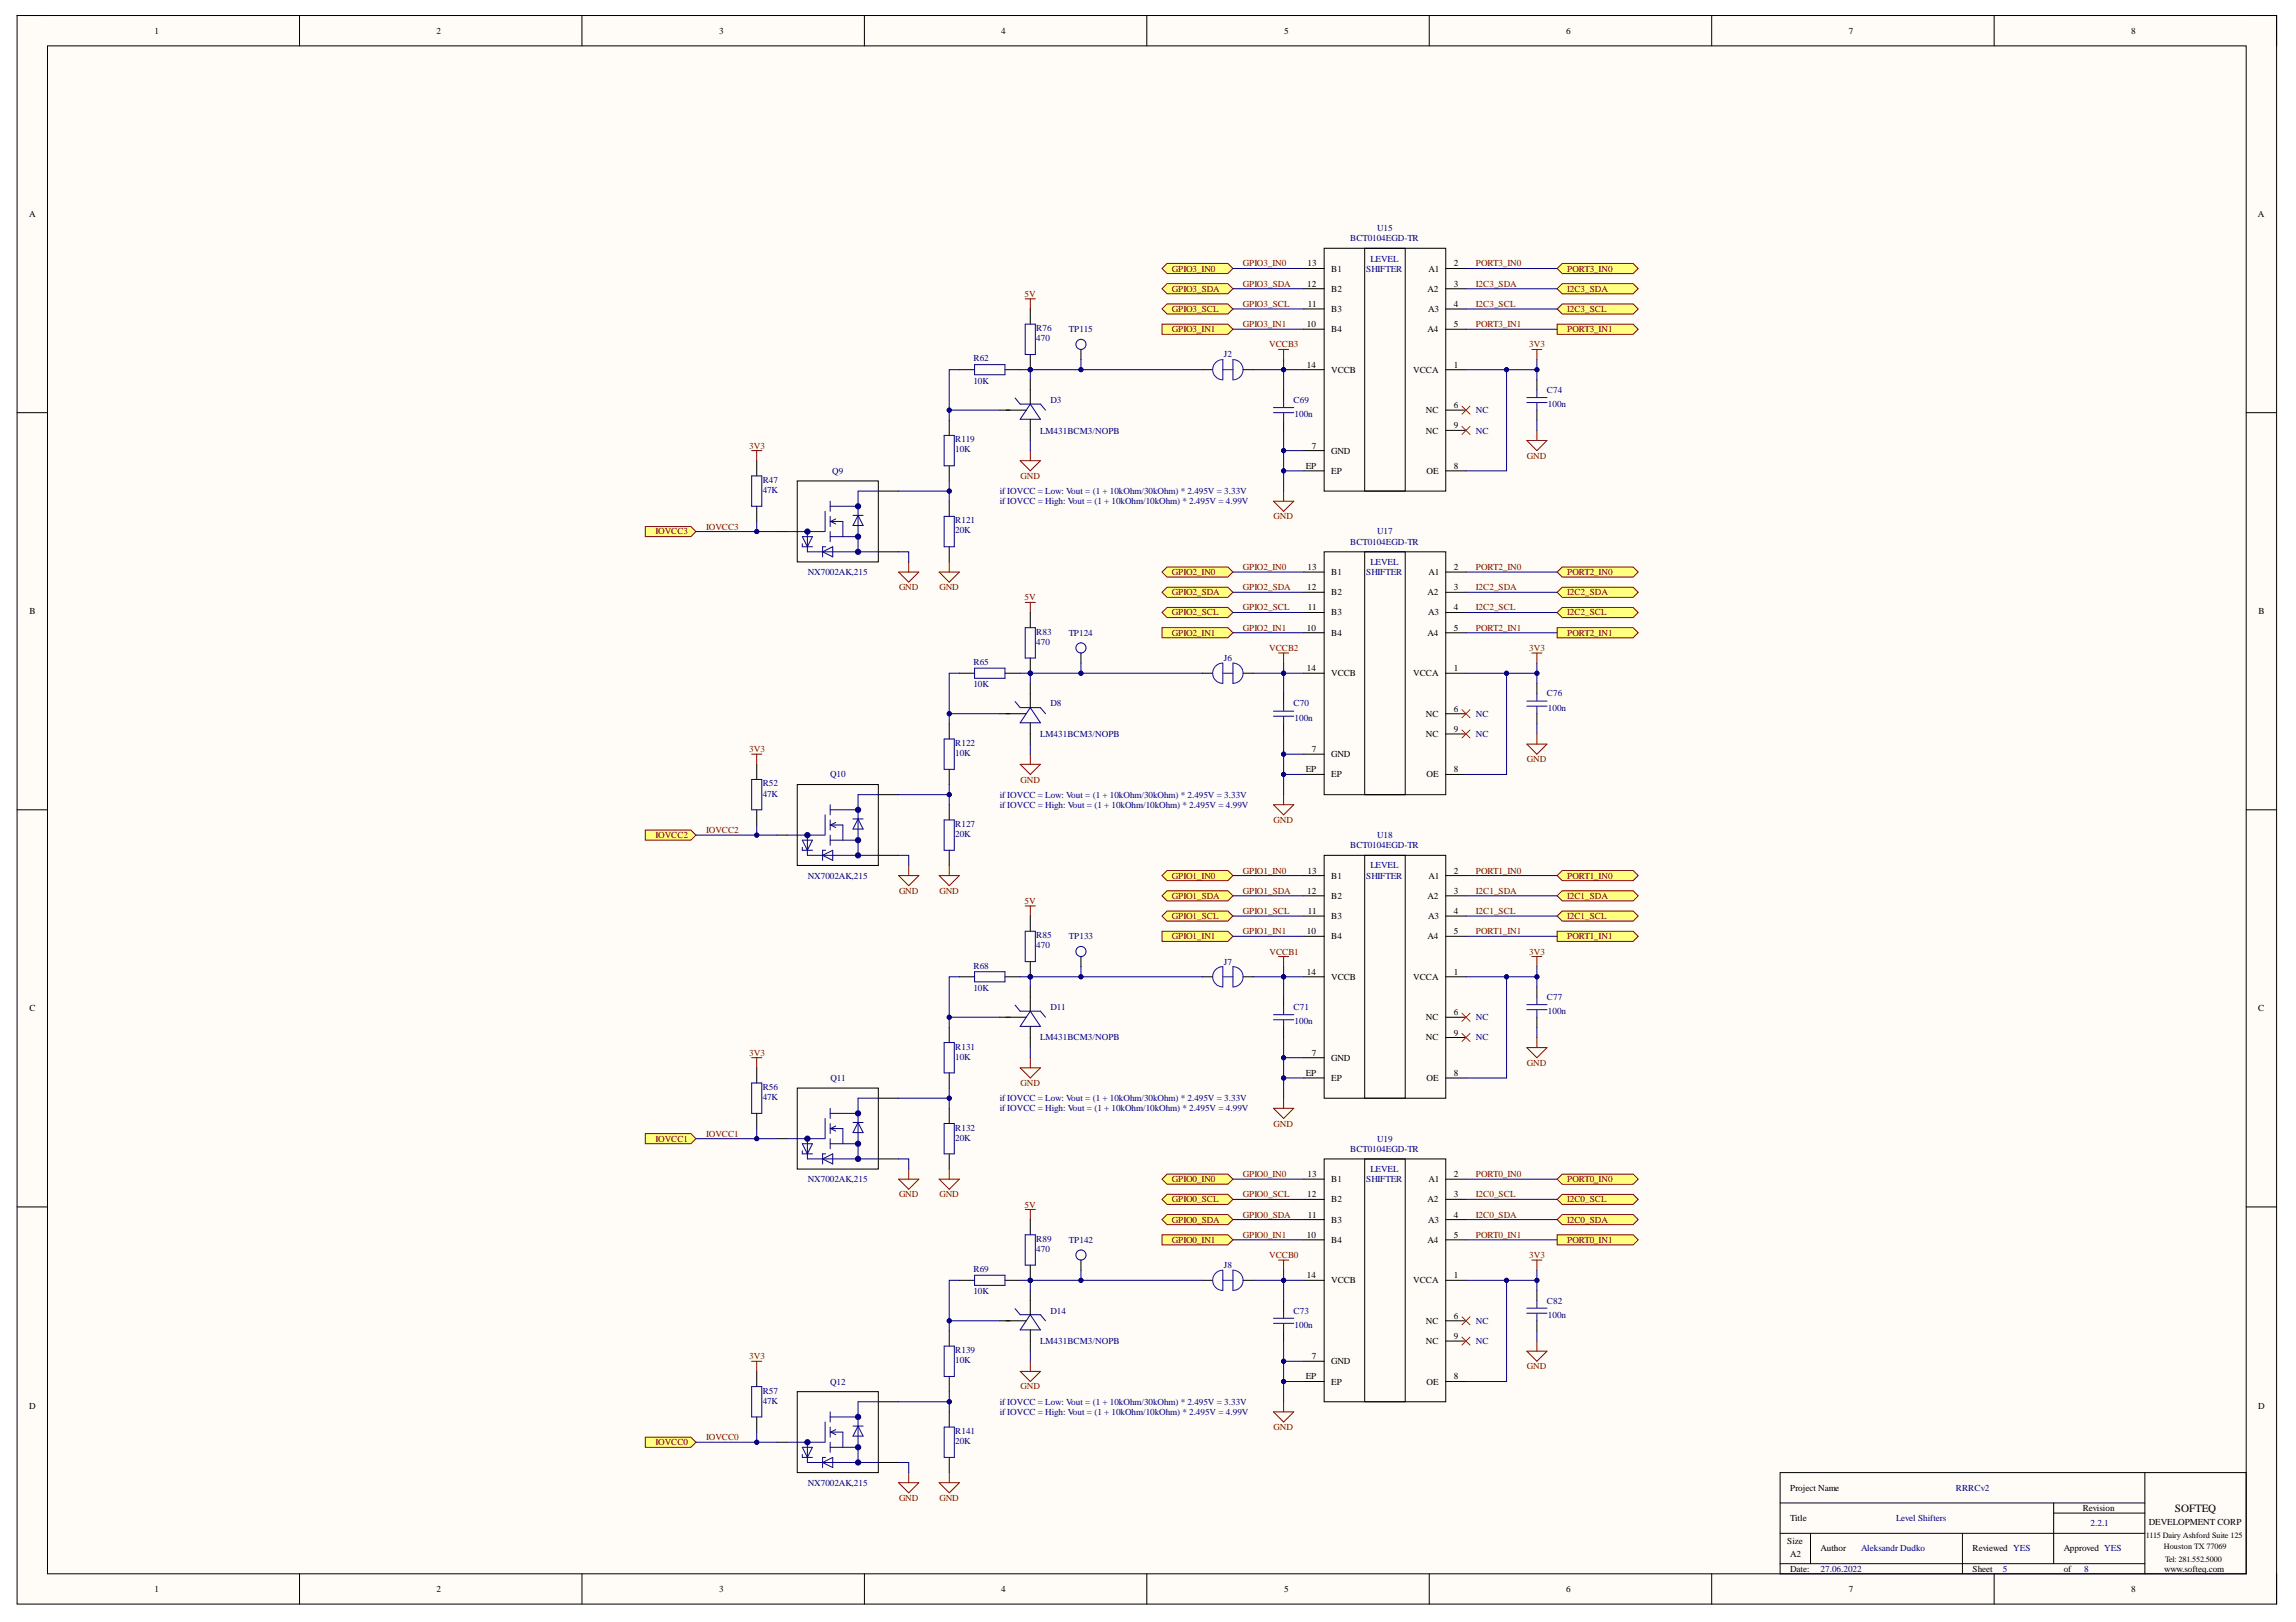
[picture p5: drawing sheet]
<svg xmlns="http://www.w3.org/2000/svg" width="297mm" height="210mm" viewBox="0 0 297 210" stroke-linecap="round" stroke-linejoin="round" font-family="sans-serif">
<defs><g id="words">
<text font-size="1.4" x="281.4" y="195.6">SOFTEQ</text>
<g font-size="1.2">
<text x="20" y="4.4">1</text>
<text x="56.5" y="4.4">2</text>
<text x="93" y="4.4">3</text>
<text x="129.5" y="4.4">4</text>
<text x="166.1" y="4.4">5</text>
<text x="202.6" y="4.4">6</text>
<text x="239.2" y="4.4">7</text>
<text x="275.7" y="4.4">8</text>
<text x="3.8" y="28.1">A</text>
<text x="292.1" y="28.1">A</text>
<text x="169.2" y="34.5">13</text>
<text x="172.2" y="35.2">B1</text>
<text x="184.8" y="35.2">A1</text>
<text x="188.1" y="34.5">2</text>
<text x="169.1" y="37.1">12</text>
<text x="169.2" y="39.7">11</text>
<text x="172.2" y="37.8">B2</text>
<text x="172.2" y="40.4">B3</text>
<text x="184.7" y="37.8">A2</text>
<text x="184.8" y="40.4">A3</text>
<text x="188.1" y="37.1">3</text>
<text x="188.1" y="39.7">4</text>
<text x="169.1" y="42.3">10</text>
<text x="169.1" y="47.6">14</text>
<text x="172.2" y="43">B4</text>
<text x="184.7" y="43">A4</text>
<text x="188.1" y="42.3">5</text>
<text x="188.1" y="47.6">1</text>
<text x="172.2" y="48.2">VCCB</text>
<text x="182.8" y="48.2">VCCA</text>
<text x="184.5" y="53.5">NC</text>
<text x="188.1" y="52.8">6</text>
<text x="169.7" y="58">7</text>
<text x="172.2" y="58.7">GND</text>
<text x="184.5" y="56.1">NC</text>
<text x="188.1" y="55.4">9</text>
<text x="168.9" y="60.7">EP</text>
<text x="172.2" y="61.3">EP</text>
<text x="184.6" y="61.3">OE</text>
<text x="188.1" y="60.7">8</text>
<text x="169.1" y="76.4">12</text>
<text x="169.2" y="73.8">13</text>
<text x="172.2" y="74.4">B1</text>
<text x="172.2" y="77">B2</text>
<text x="184.7" y="77">A2</text>
<text x="184.8" y="74.4">A1</text>
<text x="188.1" y="73.8">2</text>
<text x="188.1" y="76.4">3</text>
<text x="3.8" y="79.5">B</text>
<text x="169.1" y="81.6">10</text>
<text x="169.2" y="79">11</text>
<text x="172.2" y="79.6">B3</text>
<text x="172.2" y="82.3">B4</text>
<text x="184.7" y="82.3">A4</text>
<text x="184.8" y="79.6">A3</text>
<text x="188.1" y="79">4</text>
<text x="188.1" y="81.6">5</text>
<text x="292.2" y="79.5">B</text>
<text x="169.1" y="86.9">14</text>
<text x="172.2" y="87.5">VCCB</text>
<text x="182.8" y="87.5">VCCA</text>
<text x="188.1" y="86.9">1</text>
<text x="184.5" y="92.7">NC</text>
<text x="184.5" y="95.4">NC</text>
<text x="188.1" y="92.1">6</text>
<text x="188.1" y="94.7">9</text>
<text x="168.9" y="100">EP</text>
<text x="169.7" y="97.3">7</text>
<text x="172.2" y="98">GND</text>
<text x="172.2" y="100.6">EP</text>
<text x="184.6" y="100.6">OE</text>
<text x="188.1" y="100">8</text>
<text x="169.2" y="113.1">13</text>
<text x="172.2" y="113.7">B1</text>
<text x="184.8" y="113.7">A1</text>
<text x="188.1" y="113.1">2</text>
<text x="169.1" y="115.7">12</text>
<text x="169.2" y="118.3">11</text>
<text x="172.2" y="116.3">B2</text>
<text x="172.2" y="118.9">B3</text>
<text x="184.7" y="116.3">A2</text>
<text x="184.8" y="118.9">A3</text>
<text x="188.1" y="115.7">3</text>
<text x="188.1" y="118.3">4</text>
<text x="169.1" y="120.9">10</text>
<text x="172.2" y="121.5">B4</text>
<text x="184.7" y="121.5">A4</text>
<text x="188.1" y="120.9">5</text>
<text x="3.8" y="130.9">C</text>
<text x="169.1" y="126.2">14</text>
<text x="172.2" y="126.8">VCCB</text>
<text x="182.8" y="126.8">VCCA</text>
<text x="188.1" y="126.2">1</text>
<text x="188.1" y="131.4">6</text>
<text x="292.2" y="130.9">C</text>
<text x="169.7" y="136.6">7</text>
<text x="172.2" y="137.3">GND</text>
<text x="184.5" y="132">NC</text>
<text x="184.5" y="134.6">NC</text>
<text x="188.1" y="134">9</text>
<text x="168.9" y="139.2">EP</text>
<text x="172.2" y="139.9">EP</text>
<text x="184.6" y="139.9">OE</text>
<text x="188.1" y="139.2">8</text>
<text x="169.1" y="155">12</text>
<text x="169.2" y="152.3">13</text>
<text x="172.2" y="153">B1</text>
<text x="172.2" y="155.6">B2</text>
<text x="184.7" y="155.6">A2</text>
<text x="184.8" y="153">A1</text>
<text x="188.1" y="152.3">2</text>
<text x="188.1" y="155">3</text>
<text x="169.1" y="160.2">10</text>
<text x="169.2" y="157.6">11</text>
<text x="172.2" y="158.2">B3</text>
<text x="172.2" y="160.8">B4</text>
<text x="184.7" y="160.8">A4</text>
<text x="184.8" y="158.2">A3</text>
<text x="188.1" y="157.6">4</text>
<text x="188.1" y="160.2">5</text>
<text x="169.1" y="165.4">14</text>
<text x="172.2" y="166.1">VCCB</text>
<text x="182.8" y="166.1">VCCA</text>
<text x="188.1" y="165.4">1</text>
<text x="184.5" y="171.3">NC</text>
<text x="184.5" y="173.9">NC</text>
<text x="188.1" y="170.6">6</text>
<text x="188.1" y="173.3">9</text>
<text x="168.9" y="178.5">EP</text>
<text x="169.7" y="175.9">7</text>
<text x="172.2" y="176.6">GND</text>
<text x="172.2" y="179.2">EP</text>
<text x="184.6" y="179.2">OE</text>
<text x="188.1" y="178.5">8</text>
<text x="3.8" y="182.3">D</text>
<text x="292.2" y="182.3">D</text>
<text x="231.6" y="192.9">Project Name</text>
<text x="231.6" y="196.8">Title</text>
<text x="269.4" y="195.5">Revision</text>
<text x="278" y="197.4">DEVELOPMENT CORP</text>
<text x="231.2" y="199.7">Size</text>
<text x="231.6" y="203.4">Date:</text>
<text x="231.6" y="201.4">A2</text>
<text x="235.5" y="200.8">Author</text>
<text x="255.2" y="200.8">Reviewed YES</text>
<text x="255.2" y="203.4">Sheet</text>
<text x="267" y="200.8">Approved YES</text>
<text x="267" y="203.4">of</text>
<text x="280" y="203.4">www.softeq.com</text>
<text x="20" y="206">1</text>
<text x="56.5" y="206">2</text>
<text x="93" y="206">3</text>
<text x="129.5" y="206">4</text>
<text x="166.1" y="206">5</text>
<text x="202.6" y="206">6</text>
<text x="239.2" y="206">7</text>
<text x="275.7" y="206">8</text>
</g>
<g font-size="1.2" fill="#000080">
<text x="178.2" y="29.9">U15</text>
<text x="174.7" y="31.2">BCT0104EGD-TR</text>
<text x="176.7" y="35.2">SHIFTER</text>
<text x="177.3" y="33.8">LEVEL</text>
<text x="125.9" y="46.8">R62</text>
<text x="134.1" y="44.2">470</text>
<text x="134.1" y="42.9">R76</text>
<text x="138.3" y="43">TP115</text>
<text x="158.3" y="46.3">J2</text>
<text x="125.9" y="49.7">10K</text>
<text x="135.9" y="52.2">D3</text>
<text x="167.4" y="52.2">C69</text>
<text x="167.5" y="54">100n</text>
<text x="191" y="53.5">NC</text>
<text x="200.1" y="50.9">C74</text>
<text x="200.3" y="52.7">100n</text>
<text x="123.6" y="58.6">10K</text>
<text x="123.6" y="57.2">R119</text>
<text x="134.6" y="56.1">LM431BCM3/NOPB</text>
<text x="191" y="56.1">NC</text>
<text x="98.7" y="63.8">47K</text>
<text x="98.7" y="62.5">R47</text>
<text x="107.7" y="61.3">Q9</text>
<text x="129.3" y="65.3">if IOVCC = High: Vout = (1 + 10kOhm/10kOhm) * 2.495V = 4.99V</text>
<text x="129.3" y="64">if IOVCC = Low: Vout = (1 + 10kOhm/30kOhm) * 2.495V = 3.33V</text>
<text x="123.6" y="69">20K</text>
<text x="123.6" y="67.7">R121</text>
<text x="174.7" y="70.5">BCT0104EGD-TR</text>
<text x="178.2" y="69.2">U17</text>
<text x="104.5" y="74.4">NX7002AK,215</text>
<text x="176.7" y="74.4">SHIFTER</text>
<text x="177.3" y="73.1">LEVEL</text>
<text x="134.1" y="83.4">470</text>
<text x="134.1" y="82.1">R83</text>
<text x="138.3" y="82.3">TP124</text>
<text x="125.9" y="88.9">10K</text>
<text x="125.9" y="86.1">R65</text>
<text x="158.3" y="85.6">J6</text>
<text x="134.6" y="95.4">LM431BCM3/NOPB</text>
<text x="135.9" y="91.4">D8</text>
<text x="167.4" y="91.4">C70</text>
<text x="167.5" y="93.3">100n</text>
<text x="191" y="92.7">NC</text>
<text x="191" y="95.4">NC</text>
<text x="200.1" y="90.1">C76</text>
<text x="200.3" y="92">100n</text>
<text x="98.7" y="101.8">R52</text>
<text x="107.4" y="100.6">Q10</text>
<text x="123.6" y="97.8">10K</text>
<text x="123.6" y="96.5">R122</text>
<text x="98.7" y="103.1">47K</text>
<text x="123.6" y="107">R127</text>
<text x="129.3" y="104.5">if IOVCC = High: Vout = (1 + 10kOhm/10kOhm) * 2.495V = 4.99V</text>
<text x="129.3" y="103.2">if IOVCC = Low: Vout = (1 + 10kOhm/30kOhm) * 2.495V = 3.33V</text>
<text x="104.5" y="113.7">NX7002AK,215</text>
<text x="123.6" y="108.3">20K</text>
<text x="174.7" y="109.8">BCT0104EGD-TR</text>
<text x="176.7" y="113.7">SHIFTER</text>
<text x="177.3" y="112.4">LEVEL</text>
<text x="178.2" y="108.5">U18</text>
<text x="125.9" y="125.4">R68</text>
<text x="134.1" y="122.7">470</text>
<text x="134.1" y="121.4">R85</text>
<text x="138.3" y="121.5">TP133</text>
<text x="158.3" y="124.8">J7</text>
<text x="125.9" y="128.2">10K</text>
<text x="135.9" y="130.7">D11</text>
<text x="167.4" y="130.7">C71</text>
<text x="200.1" y="129.4">C77</text>
<text x="200.3" y="131.3">100n</text>
<text x="123.6" y="137.1">10K</text>
<text x="123.6" y="135.8">R131</text>
<text x="134.6" y="134.6">LM431BCM3/NOPB</text>
<text x="167.5" y="132.6">100n</text>
<text x="191" y="132">NC</text>
<text x="191" y="134.6">NC</text>
<text x="98.7" y="142.4">47K</text>
<text x="98.7" y="141.1">R56</text>
<text x="107.4" y="139.9">Q11</text>
<text x="129.3" y="143.8">if IOVCC = High: Vout = (1 + 10kOhm/10kOhm) * 2.495V = 4.99V</text>
<text x="129.3" y="142.5">if IOVCC = Low: Vout = (1 + 10kOhm/30kOhm) * 2.495V = 3.33V</text>
<text x="123.6" y="147.6">20K</text>
<text x="123.6" y="146.3">R132</text>
<text x="174.7" y="149.1">BCT0104EGD-TR</text>
<text x="178.2" y="147.7">U19</text>
<text x="104.5" y="153">NX7002AK,215</text>
<text x="176.7" y="153">SHIFTER</text>
<text x="177.3" y="151.7">LEVEL</text>
<text x="134.1" y="160.7">R89</text>
<text x="138.3" y="160.8">TP142</text>
<text x="125.9" y="167.5">10K</text>
<text x="125.9" y="164.6">R69</text>
<text x="134.1" y="162">470</text>
<text x="158.3" y="164.1">J8</text>
<text x="134.6" y="173.9">LM431BCM3/NOPB</text>
<text x="135.9" y="170">D14</text>
<text x="167.4" y="170">C73</text>
<text x="167.5" y="171.8">100n</text>
<text x="191" y="171.3">NC</text>
<text x="191" y="173.9">NC</text>
<text x="200.1" y="168.7">C82</text>
<text x="200.3" y="170.5">100n</text>
<text x="107.4" y="179.2">Q12</text>
<text x="123.6" y="176.4">10K</text>
<text x="123.6" y="175.1">R139</text>
<text x="98.7" y="181.7">47K</text>
<text x="98.7" y="180.4">R57</text>
<text x="123.6" y="185.6">R141</text>
<text x="129.3" y="183.1">if IOVCC = High: Vout = (1 + 10kOhm/10kOhm) * 2.495V = 4.99V</text>
<text x="129.3" y="181.8">if IOVCC = Low: Vout = (1 + 10kOhm/30kOhm) * 2.495V = 3.33V</text>
<text x="123.6" y="186.9">20K</text>
<text x="104.5" y="192.3">NX7002AK,215</text>
<text x="245.3" y="196.8">Level Shifters</text>
<text x="253" y="192.9">RRRCv2</text>
<text x="270.5" y="197.5">2.2.1</text>
<text x="235.5" y="203.4">27.06.2022</text>
<text x="240.8" y="200.8">Aleksandr Dudko</text>
<text x="259.1" y="203.4">5</text>
<text x="269.6" y="203.4">8</text>
</g>
<g font-size="1.2" fill="#800000">
<text x="151.6" y="35.2">GPIO3_IN0</text>
<text x="160.8" y="34.5">GPIO3_IN0</text>
<text x="191" y="34.5">PORT3_IN0</text>
<text x="202.8" y="35.2">PORT3_IN0</text>
<text x="132.5" y="38.4">5V</text>
<text x="151.6" y="40.4">GPIO3_SCL</text>
<text x="151.6" y="37.8">GPIO3_SDA</text>
<text x="160.8" y="37.1">GPIO3_SDA</text>
<text x="160.8" y="39.7">GPIO3_SCL</text>
<text x="191" y="37.1">I2C3_SDA</text>
<text x="191" y="39.7">I2C3_SCL</text>
<text x="202.8" y="37.8">I2C3_SDA</text>
<text x="202.8" y="40.4">I2C3_SCL</text>
<text x="151.6" y="43">GPIO3_IN1</text>
<text x="160.8" y="42.3">GPIO3_IN1</text>
<text x="164.2" y="45">VCCB3</text>
<text x="191" y="42.3">PORT3_IN1</text>
<text x="197.8" y="45">3V3</text>
<text x="202.8" y="43">PORT3_IN1</text>
<text x="96.9" y="58">3V3</text>
<text x="197.6" y="59.4">GND</text>
<text x="132" y="62">GND</text>
<text x="84.8" y="69.2">IOVCC3</text>
<text x="91.4" y="68.5">IOVCC3</text>
<text x="164.8" y="67.2">GND</text>
<text x="116.3" y="76.4">GND</text>
<text x="121.6" y="76.4">GND</text>
<text x="132.5" y="77.7">5V</text>
<text x="151.6" y="77">GPIO2_SDA</text>
<text x="151.6" y="74.4">GPIO2_IN0</text>
<text x="160.8" y="73.8">GPIO2_IN0</text>
<text x="160.8" y="76.4">GPIO2_SDA</text>
<text x="191" y="73.8">PORT2_IN0</text>
<text x="191" y="76.4">I2C2_SDA</text>
<text x="202.8" y="74.4">PORT2_IN0</text>
<text x="202.8" y="77">I2C2_SDA</text>
<text x="151.6" y="82.3">GPIO2_IN1</text>
<text x="151.6" y="79.6">GPIO2_SCL</text>
<text x="160.8" y="81.6">GPIO2_IN1</text>
<text x="160.8" y="79">GPIO2_SCL</text>
<text x="191" y="81.6">PORT2_IN1</text>
<text x="191" y="79">I2C2_SCL</text>
<text x="202.8" y="82.3">PORT2_IN1</text>
<text x="202.8" y="79.6">I2C2_SCL</text>
<text x="164.2" y="84.2">VCCB2</text>
<text x="197.8" y="84.2">3V3</text>
<text x="96.9" y="97.3">3V3</text>
<text x="132" y="101.3">GND</text>
<text x="197.6" y="98.6">GND</text>
<text x="91.4" y="107.8">IOVCC2</text>
<text x="164.8" y="106.5">GND</text>
<text x="84.8" y="108.5">IOVCC2</text>
<text x="151.6" y="113.7">GPIO1_IN0</text>
<text x="160.8" y="113.1">GPIO1_IN0</text>
<text x="191" y="113.1">PORT1_IN0</text>
<text x="202.8" y="113.7">PORT1_IN0</text>
<text x="116.3" y="115.7">GND</text>
<text x="121.6" y="115.7">GND</text>
<text x="132.5" y="117">5V</text>
<text x="151.6" y="118.9">GPIO1_SCL</text>
<text x="151.6" y="116.3">GPIO1_SDA</text>
<text x="160.8" y="118.3">GPIO1_SCL</text>
<text x="160.8" y="115.7">GPIO1_SDA</text>
<text x="191" y="118.3">I2C1_SCL</text>
<text x="191" y="115.7">I2C1_SDA</text>
<text x="202.8" y="118.9">I2C1_SCL</text>
<text x="202.8" y="116.3">I2C1_SDA</text>
<text x="151.6" y="121.5">GPIO1_IN1</text>
<text x="160.8" y="120.9">GPIO1_IN1</text>
<text x="164.2" y="123.5">VCCB1</text>
<text x="191" y="120.9">PORT1_IN1</text>
<text x="197.8" y="123.5">3V3</text>
<text x="202.8" y="121.5">PORT1_IN1</text>
<text x="96.9" y="136.6">3V3</text>
<text x="197.6" y="137.9">GND</text>
<text x="132" y="140.6">GND</text>
<text x="84.8" y="147.7">IOVCC1</text>
<text x="91.4" y="147.1">IOVCC1</text>
<text x="164.8" y="145.8">GND</text>
<text x="116.3" y="155">GND</text>
<text x="121.6" y="155">GND</text>
<text x="151.6" y="155.6">GPIO0_SCL</text>
<text x="151.6" y="153">GPIO0_IN0</text>
<text x="160.8" y="152.3">GPIO0_IN0</text>
<text x="160.8" y="155">GPIO0_SCL</text>
<text x="191" y="152.3">PORT0_IN0</text>
<text x="191" y="155">I2C0_SCL</text>
<text x="202.8" y="153">PORT0_IN0</text>
<text x="202.8" y="155.6">I2C0_SCL</text>
<text x="132.5" y="156.3">5V</text>
<text x="151.6" y="160.8">GPIO0_IN1</text>
<text x="151.6" y="158.2">GPIO0_SDA</text>
<text x="160.8" y="160.2">GPIO0_IN1</text>
<text x="160.8" y="157.6">GPIO0_SDA</text>
<text x="191" y="160.2">PORT0_IN1</text>
<text x="191" y="157.6">I2C0_SDA</text>
<text x="202.8" y="160.8">PORT0_IN1</text>
<text x="202.8" y="158.2">I2C0_SDA</text>
<text x="164.2" y="162.8">VCCB0</text>
<text x="197.8" y="162.8">3V3</text>
<text x="96.9" y="175.9">3V3</text>
<text x="132" y="179.8">GND</text>
<text x="197.6" y="177.2">GND</text>
<text x="164.8" y="185">GND</text>
<text x="84.8" y="187">IOVCC0</text>
<text x="91.4" y="186.4">IOVCC0</text>
<text x="116.3" y="194.2">GND</text>
<text x="121.6" y="194.2">GND</text>
</g>
<g font-size="1.1">
<text x="277.6" y="199">1115 Dairy Ashford Suite 125</text>
<text x="279.9" y="200.5">Houston TX 77069</text>
<text x="280.1" y="202.1">Tel: 281.552.5000</text>
</g>
</g></defs>
<path d="M2.2 2h292.3v205.6h-292.3z" fill-rule="evenodd" fill="#fffcf8"/>
<path d="M2.2 2h292.3v205.6h-292.3z" fill="none" stroke="#000" stroke-width=".13"/>
<path d="M6.1 5.9h284.5v197.8h-284.5z" fill-rule="evenodd" fill="#fffcf8"/>
<g fill="none" stroke="#000" stroke-width=".13">
<path d="M2.2 2h3.9M6.1 5.9h284.5v197.8h-284.5zM38.7 2v3.9M75.3 2v3.9M111.8 2v3.9M148.4 2v3.9M184.9 2v3.9M221.4 2v3.9M258 2v3.9M290.6 2h3.9v3.9M2.2 53.4h3.9M290.6 53.4h3.9"/>
<path d="M2.2 104.8h3.9M290.6 104.8h3.9M2.2 156.2h3.9M290.6 156.2h3.9M230.3 190.6h60.3v13.1h-60.3zM230.3 194.5h47.2M230.3 198.4h47.2M234.2 198.4v4M253.9 198.4v5.3M265.7 194.5v7.9M265.7 195.8h11.8M277.5 190.6v13.1"/>
<path d="M38.8 203.7v3.9M75.3 203.7v3.9M111.8 203.7v3.9M148.4 203.7v3.9M184.9 203.7v3.9M221.4 203.7v3.9M230.3 202.4h47.2M258 203.7v3.9M294.5 203.7v3.9"/>
</g>
<path d="M132.6 156.5h1.3M133.3 156.5v1.3M132 177.5h2.6l-1.3 1.3zM133.3 176.2v1.3" fill="none" stroke="#800000" stroke-width=".13"/>
<circle cx="133.3" cy="165.7" r=".26" fill="#000080"/>
<circle cx="133.3" cy="165.7" r=".26" fill="none" stroke="#000080" stroke-width=".13"/>
<path d="M133.3 163.7v2" fill="none" stroke="#000" stroke-width=".13"/>
<circle cx="133.3" cy="165.7" r=".26" fill="#000080"/>
<circle cx="133.3" cy="165.7" r=".26" fill="none" stroke="#000080" stroke-width=".13"/>
<path d="M139.8 45.2v1.3M139.8 84.5v1.3M139.8 123.8v1.3M133.3 157.8v2M139.8 163.1v1.3M100.5 186.6h1.3M103.1 180.1h10.5v10.5h-10.5zM113.6 189.3h2.7M113.6 181.4h2.7" fill="none" stroke="#000" stroke-width=".13"/>
<g fill="none" stroke="#11037f" stroke-width=".13">
<path d="M132.6 159.8h1.3v3.9h-1.3zM101.8 186.6h4.9M103.8 187.3h1.3l-.6 1.3zM103.8 188.2v.4h1.3M104.5 186.6v2.7h9.1M106.4 189.3l1.3-.7v1.3zM106.7 184v2.6M106.8 188.6h-.4v1.3M107.4 187.3h3.6M107.4 183.4h3.6M107.4 182.7v1.3M107.4 184.7v1.3"/>
<path d="M107.4 186.6v1.4M107.4 185.3h1.6v2M108.1 185l-.6 .3 .6 .4M110.4 184.5h1.3M111 184.5l.7 1.3h-1.3zM113.6 181.4h-2.6v7.9"/>
<circle cx="139.8" cy="44.6" r=".65"/>
<circle cx="139.8" cy="83.8" r=".66"/>
<circle cx="139.8" cy="123.1" r=".65"/>
<circle cx="139.8" cy="162.4" r=".66"/>
</g>
<g fill="none" stroke="#11037f" stroke-width=".39">
<circle cx="104.5" cy="186.6" r=".21"/>
<circle cx="111" cy="187.3" r=".21"/>
<circle cx="111" cy="183.4" r=".21"/>
<circle cx="111" cy="189.3" r=".21"/>
</g>
<path d="M83.5 186h5.9l.6 .6-.6 .7h-5.9z" fill-rule="evenodd" fill="#ffff80"/>
<path d="M132.6 117.2h1.3M133.3 117.2v1.3M132 138.2h2.6l-1.3 1.3zM133.3 136.9v1.3M97.2 176.2h1.4M97.9 176.2v1.3M83.5 186h5.9l.6 .6-.6 .7h-5.9zM116.3 191.9h2.6l-1.3 1.3zM117.6 190.6v1.3" fill="none" stroke="#800000" stroke-width=".13"/>
<path d="M97.9 177.5v1.9M97.9 183.4v1.9" fill="none" stroke="#000" stroke-width=".13"/>
<path d="M97.2 179.4h1.4v4h-1.4z" fill="none" stroke="#11037f" stroke-width=".13"/>
<circle cx="133.3" cy="126.4" r=".26" fill="#000080"/>
<circle cx="133.3" cy="126.4" r=".26" fill="none" stroke="#000080" stroke-width=".13"/>
<path d="M133.3 124.4v2" fill="none" stroke="#000" stroke-width=".13"/>
<circle cx="133.3" cy="126.4" r=".26" fill="#000080"/>
<circle cx="133.3" cy="126.4" r=".26" fill="none" stroke="#000080" stroke-width=".13"/>
<path d="M133.3 118.5v2M100.5 147.4h1.3M103.1 140.8h10.5v10.5h-10.5zM113.6 150h2.7M113.6 142.1h2.7" fill="none" stroke="#000" stroke-width=".13"/>
<g fill="none" stroke="#11037f" stroke-width=".13">
<path d="M132.6 120.5h1.3v3.9h-1.3zM101.8 147.4h4.9M103.8 148h1.3l-.6 1.3zM103.8 148.9v.4h1.3M104.5 147.4v2.6h9.1M106.4 150l1.3-.7v1.3zM106.7 144.7v2.7M106.8 149.3h-.4v1.3M107.4 148h3.6M107.4 144.1h3.6M107.4 143.4v1.3M107.4 145.4v1.3"/>
<path d="M107.4 147.4v1.3M107.4 146h1.6v2M108.1 145.7l-.6 .3 .6 .4M110.4 145.3h1.3M111 145.3l.7 1.3h-1.3zM113.6 142.1h-2.6v7.9"/>
</g>
<g fill="none" stroke="#11037f" stroke-width=".39">
<circle cx="104.5" cy="147.4" r=".21"/>
<circle cx="111" cy="144.1" r=".21"/>
<circle cx="111" cy="148" r=".21"/>
<circle cx="111" cy="150" r=".21"/>
</g>
<path d="M83.5 146.7h5.9l.6 .7-.6 .6h-5.9z" fill-rule="evenodd" fill="#ffff80"/>
<path d="M132.6 78h1.3M133.3 78v1.3M132 98.9h2.6l-1.3 1.3zM133.3 97.6v1.3M97.2 136.9h1.4M97.9 136.9v1.3M83.5 146.7h5.9l.6 .7-.6 .6h-5.9zM116.3 152.6h2.6l-1.3 1.3zM117.6 151.3v1.3" fill="none" stroke="#800000" stroke-width=".13"/>
<path d="M97.9 138.2v2M97.9 144.1v1.9" fill="none" stroke="#000" stroke-width=".13"/>
<path d="M97.2 140.2h1.4v3.9h-1.4z" fill="none" stroke="#11037f" stroke-width=".13"/>
<circle cx="133.3" cy="87.1" r=".26" fill="#000080"/>
<circle cx="133.3" cy="87.1" r=".26" fill="none" stroke="#000080" stroke-width=".13"/>
<path d="M133.3 85.2v1.9" fill="none" stroke="#000" stroke-width=".13"/>
<circle cx="133.3" cy="87.1" r=".26" fill="#000080"/>
<circle cx="133.3" cy="87.1" r=".26" fill="none" stroke="#000080" stroke-width=".13"/>
<path d="M133.3 79.3v1.9M100.5 108.1h1.3M103.1 101.5h10.5v10.5h-10.5zM113.6 110.7h2.7M113.6 102.8h2.7" fill="none" stroke="#000" stroke-width=".13"/>
<g fill="none" stroke="#11037f" stroke-width=".13">
<path d="M132.6 81.2h1.3v4h-1.3zM101.8 108.1h4.9M103.8 108.7h1.3l-.6 1.3zM103.8 109.6v.4h1.3M104.5 108.1v2.6h9.1M106.4 110.7l1.3-.7v1.3zM106.7 105.5v2.6M106.8 110h-.4v1.3M107.4 108.7h3.6M107.4 104.8h3.6M107.4 104.1v1.4M107.4 106.1v1.3"/>
<path d="M107.4 108.1v1.3M107.4 106.8h1.6v1.9M108.1 106.4l-.6 .4 .6 .3M110.4 106h1.3M111 106l.7 1.3h-1.3zM113.6 102.8h-2.6v7.9"/>
</g>
<g fill="none" stroke="#11037f" stroke-width=".39">
<circle cx="104.5" cy="108.1" r=".21"/>
<circle cx="111" cy="104.8" r=".21"/>
<circle cx="111" cy="110.7" r=".21"/>
<circle cx="111" cy="108.7" r=".21"/>
</g>
<path d="M83.5 107.4h5.9l.6 .7-.6 .6h-5.9z" fill-rule="evenodd" fill="#ffff80"/>
<path d="M132.6 38.7h1.3M133.3 38.7v1.3M97.2 97.6h1.4M97.9 97.6v1.3M83.5 107.4h5.9l.6 .7-.6 .6h-5.9zM116.3 113.3h2.6l-1.3 1.3zM117.6 112v1.3" fill="none" stroke="#800000" stroke-width=".13"/>
<path d="M97.9 98.9v2M97.9 104.8v2" fill="none" stroke="#000" stroke-width=".13"/>
<path d="M97.2 100.9h1.4v3.9h-1.4z" fill="none" stroke="#11037f" stroke-width=".13"/>
<circle cx="133.3" cy="47.8" r=".26" fill="#000080"/>
<circle cx="133.3" cy="47.8" r=".26" fill="none" stroke="#000080" stroke-width=".13"/>
<path d="M133.3 45.9v1.9" fill="none" stroke="#000" stroke-width=".13"/>
<circle cx="133.3" cy="47.8" r=".26" fill="#000080"/>
<circle cx="133.3" cy="47.8" r=".26" fill="none" stroke="#000080" stroke-width=".13"/>
<path d="M133.3 40v1.9M100.5 68.8h1.3M103.1 62.2h10.5v10.5h-10.5zM113.6 71.4h2.7M113.6 63.6h2.7" fill="none" stroke="#000" stroke-width=".13"/>
<g fill="none" stroke="#11037f" stroke-width=".13">
<path d="M132.6 41.9h1.3v4h-1.3zM101.8 68.8h4.9M103.8 69.4h1.3l-.6 1.4zM103.8 70.4v.4h1.3M104.5 68.8v2.6h9.1M106.4 71.4l1.3-.6v1.3zM106.7 66.2v2.6M106.8 70.8h-.4v1.3M107.4 69.4h3.6M107.4 65.5h3.6M107.4 64.9v1.3M107.4 66.8v1.3"/>
<path d="M107.4 68.8v1.3M107.4 67.5h1.6v1.9M108.1 67.2l-.6 .3 .6 .3M110.4 66.7h1.3M111 66.7l.7 1.3h-1.3zM113.6 63.6h-2.6v7.8"/>
</g>
<g fill="none" stroke="#11037f" stroke-width=".39">
<circle cx="104.5" cy="68.8" r=".21"/>
<circle cx="111" cy="65.5" r=".21"/>
<circle cx="111" cy="71.4" r=".21"/>
<circle cx="111" cy="69.4" r=".21"/>
</g>
<path d="M83.5 68.1h5.9l.6 .7-.6 .6h-5.9z" fill-rule="evenodd" fill="#ffff80"/>
<g fill="none" stroke="#800000" stroke-width=".13">
<path d="M97.2 58.3h1.4M97.9 58.3v1.3M132 59.6h2.6l-1.3 1.3zM133.3 58.3v1.3M83.5 68.1h5.9l.6 .7-.6 .6h-5.9zM116.3 74h2.6l-1.3 1.3zM117.6 72.7v1.3M121.5 74h2.6l-1.3 1.3zM122.8 72.7v1.3M121.5 113.3h2.6l-1.3 1.3zM122.8 112v1.3M121.5 152.6h2.6l-1.3 1.3z"/>
<path d="M122.8 151.3v1.3M121.5 191.9h2.6l-1.3 1.3zM122.8 190.6v1.3"/>
</g>
<g fill="none" stroke="#000" stroke-width=".13">
<path d="M168.7 34.7h2.6M168.7 37.4h2.6M168.7 40h2.6M171.3 32.1h15.7v31.5h-15.7zM176.6 32.1h5.2v31.5h-5.2zM187 34.8h2.7M187 37.4h2.7M187 40h2.7M97.9 59.6v2M122.8 54.4v1.9M124.1 47.8h2M129.4 53.1h3.4"/>
<path d="M130 47.8h2M133.3 49.2v3.1M133.3 54.3v2.7M168.7 47.8h2.6M168.7 42.6h2.6M168.7 58.3h2.6M187 53.1h2.7M187 47.8h2.7M187 42.6h2.7M187 55.7h2.7M97.9 65.5v2M122.8 60.3v1.9"/>
<path d="M122.8 64.9v1.9M122.8 70.8v1.9M168.7 60.9h2.6M168.7 74h2.6M168.7 76.6h2.6M168.7 79.3h2.6M171.3 71.4h15.7v31.4h-15.7zM176.6 71.4h5.2v31.4h-5.2zM187 60.9h2.7M187 74h2.7M187 76.6h2.7M187 79.3h2.7"/>
<path d="M122.8 93.7v1.9M122.8 99.6v1.9M124.1 87.1h2M129.4 92.4h3.4M130 87.1h2M133.3 88.4v3.2M133.3 93.5v2.8M168.7 87.1h2.6M168.7 81.9h2.6M168.7 97.6h2.6M187 92.4h2.7M187 87.1h2.7"/>
<path d="M187 81.9h2.7M187 95h2.7M122.8 104.1v2M122.8 110v2M168.7 100.2h2.6M168.7 113.3h2.6M168.7 115.9h2.6M168.7 118.5h2.6M171.3 110.7h15.7v31.4h-15.7zM176.6 110.7h5.2v31.4h-5.2zM187 100.2h2.7M187 113.3h2.7"/>
<path d="M187 115.9h2.7M187 118.5h2.7M122.8 132.9v2M122.8 138.8v2M124.1 126.4h2M129.4 131.6h3.4M130 126.4h2M133.3 127.7v3.2M133.3 132.8v2.8M168.7 126.4h2.6M168.7 121.2h2.6M168.7 136.9h2.6"/>
<path d="M168.7 139.5h2.6M187 131.6h2.7M187 126.4h2.7M187 121.2h2.7M187 139.5h2.7M187 134.3h2.7M122.8 143.4v2M122.8 149.3v2M168.7 152.6h2.6M168.7 155.2h2.6M168.7 157.8h2.6M171.3 150h15.7v31.4h-15.7z"/>
<path d="M176.6 150h5.2v31.4h-5.2zM187 152.6h2.7M187 155.2h2.7M187 157.8h2.7M122.8 172.2v2M122.8 178.1v2M124.1 165.7h2M129.4 170.9h3.4M130 165.7h2M133.3 167v3.1M133.3 172.1v2.8M168.7 165.7h2.6"/>
<path d="M168.7 160.4h2.6M168.7 176.2h2.6M168.7 178.8h2.6M187 170.9h2.7M187 165.7h2.7M187 160.4h2.7M187 178.8h2.7M187 173.5h2.7M122.8 182.7v2M122.8 188.6v2"/>
</g>
<g fill="none" stroke="#11037f" stroke-width=".13">
<path d="M122.1 56.3h1.4v4h-1.4zM126.1 47.2h3.9v1.3h-3.9zM131.3 51.5l.7 .8h2.6l.7 .8M133.3 52.3l1.3 2h-2.6zM97.2 61.6h1.4v3.9h-1.4zM122.1 66.8h1.4v4h-1.4zM122.1 95.6h1.4v4h-1.4zM126.1 86.5h3.9v1.3h-3.9zM131.3 90.8l.7 .8h2.6l.7 .8M133.3 91.6l1.3 1.9h-2.6zM122.1 106.1h1.4v3.9h-1.4zM122.1 134.9h1.4v3.9h-1.4z"/>
<path d="M126.1 125.8h3.9v1.3h-3.9zM131.3 130.1l.7 .8h2.6l.7 .7M133.3 130.9l1.3 1.9h-2.6zM122.1 145.4h1.4v3.9h-1.4zM122.2 174.2h1.3v3.9h-1.3zM126.1 165h3.9v1.3h-3.9zM131.3 169.4l.7 .7h2.6l.7 .8M133.3 170.1l1.3 2h-2.6zM122.2 184.7h1.3v3.9h-1.3z"/>
</g>
<path d="M201.5 42h9.8l.6 .6-.6 .7h-9.8z" fill-rule="evenodd" fill="#ffff80"/>
<path d="M201.5 42h9.8l.6 .6-.6 .7h-9.8z" fill="none" stroke="#800000" stroke-width=".13"/>
<path d="M201.5 34.8l.6-.7h9.2l.6 .7-.6 .6h-9.2z" fill-rule="evenodd" fill="#ffff80"/>
<path d="M201.5 34.8l.6-.7h9.2l.6 .7-.6 .6h-9.2z" fill="none" stroke="#800000" stroke-width=".13"/>
<path d="M201.5 37.4l.6-.7h9.2l.6 .7-.6 .6h-9.2z" fill-rule="evenodd" fill="#ffff80"/>
<path d="M201.5 37.4l.6-.7h9.2l.6 .7-.6 .6h-9.2z" fill="none" stroke="#800000" stroke-width=".13"/>
<path d="M201.5 40l.6-.7h9.2l.6 .7-.6 .6h-9.2z" fill-rule="evenodd" fill="#ffff80"/>
<path d="M201.5 40l.6-.7h9.2l.6 .7-.6 .6h-9.2zM197.5 57h2.6l-1.3 1.3zM198.2 45.2h1.3M198.8 45.2v1.3M198.8 55.7v1.3" fill="none" stroke="#800000" stroke-width=".13"/>
<path d="M197.5 52.1h2.6M197.5 51.4h2.6M198.8 50.5v.9M198.8 52.2v.9" fill="none" stroke="#11037f" stroke-width=".13"/>
<path d="M198.8 49.2v1.3M198.8 53.1v1.3" fill="none" stroke="#000" stroke-width=".13"/>
<path d="M189.1 52.6l1.1 1M189.1 55.2l1.1 1M190.2 52.6l-1.1 1M190.2 55.2l-1.1 1" fill="none" stroke="#f00" stroke-width=".13"/>
<path d="M150.3 41.9h8.6l.6 .7-.6 .7h-8.6z" fill-rule="evenodd" fill="#ffff80"/>
<path d="M150.3 41.9h8.6l.6 .7-.6 .7h-8.6z" fill="none" stroke="#800000" stroke-width=".13"/>
<path d="M150.3 40l.7-.7h7.9l.6 .7-.6 .6h-7.9z" fill-rule="evenodd" fill="#ffff80"/>
<path d="M150.3 40l.7-.7h7.9l.6 .7-.6 .6h-7.9z" fill="none" stroke="#800000" stroke-width=".13"/>
<path d="M150.3 37.4l.7-.7h7.9l.6 .7-.6 .6h-7.9z" fill-rule="evenodd" fill="#ffff80"/>
<path d="M150.3 37.4l.7-.7h7.9l.6 .7-.6 .6h-7.9z" fill="none" stroke="#800000" stroke-width=".13"/>
<path d="M150.3 34.7l.7-.6h7.9l.6 .6-.6 .7h-7.9z" fill-rule="evenodd" fill="#ffff80"/>
<path d="M150.3 34.7l.7-.6h7.9l.6 .6-.6 .7h-7.9zM165.4 45.2h1.3M166.1 45.2v1.3M164.8 64.9h2.6l-1.3 1.3zM166.1 63.6v1.3" fill="none" stroke="#800000" stroke-width=".13"/>
<path d="M164.8 53.4h2.6M164.8 52.7h2.6M166.1 51.8v.9M166.1 53.5v.9" fill="none" stroke="#11037f" stroke-width=".13"/>
<path d="M155.6 47.8h1.3M160.8 47.8h1.3M166.1 50.5v1.3M166.1 54.4v1.3" fill="none" stroke="#000" stroke-width=".13"/>
<path d="M157.1 47.1l.7-.5 .4-.1v2.7a1.31 1.31 0 0 1-1.1-2.1zM158.2 47.8h1.3M159.5 46.5a1.31 1.31 0 0 1 1.3 1.3 1.31 1.31 0 0 1-1.3 1.4z" fill="none" stroke="#00f" stroke-width=".13"/>
<path d="M201.5 81.2h9.8l.6 .7-.6 .6h-9.8z" fill-rule="evenodd" fill="#ffff80"/>
<path d="M201.5 81.2h9.8l.6 .7-.6 .6h-9.8z" fill="none" stroke="#800000" stroke-width=".13"/>
<path d="M201.5 74l.6-.6h9.2l.6 .6-.6 .7h-9.2z" fill-rule="evenodd" fill="#ffff80"/>
<path d="M201.5 74l.6-.6h9.2l.6 .6-.6 .7h-9.2z" fill="none" stroke="#800000" stroke-width=".13"/>
<path d="M201.5 76.6l.6-.6h9.2l.6 .6-.6 .7h-9.2z" fill-rule="evenodd" fill="#ffff80"/>
<path d="M201.5 76.6l.6-.6h9.2l.6 .6-.6 .7h-9.2z" fill="none" stroke="#800000" stroke-width=".13"/>
<path d="M201.5 79.3l.6-.7h9.2l.6 .7-.6 .6h-9.2z" fill-rule="evenodd" fill="#ffff80"/>
<g fill="none" stroke="#800000" stroke-width=".13">
<path d="M201.5 79.3l.6-.7h9.2l.6 .7-.6 .6h-9.2zM197.5 96.3h2.6l-1.3 1.3zM198.2 84.5h1.3M198.8 84.5v1.3M198.8 95v1.3M197.5 135.6h2.6l-1.3 1.3zM198.2 123.8h1.3M198.8 123.8v1.3M198.8 134.3v1.3M197.5 174.9h2.6l-1.3 1.3zM198.2 163.1h1.3M198.8 163.1v1.3"/>
<path d="M198.8 173.5v1.4"/>
</g>
<path d="M197.5 91.4h2.6M197.5 90.7h2.6M198.8 89.7v1M198.8 91.4v1M197.5 130.7h2.6M197.5 130h2.6M198.8 129v.9M198.8 130.7v.9M197.5 169.9h2.6M197.5 169.3h2.6M198.8 168.3v.9M198.8 170v.9" fill="none" stroke="#11037f" stroke-width=".13"/>
<path d="M198.8 88.4v1.3M198.8 92.4v1.3M198.8 127.7v1.3M198.8 131.6v1.4M198.8 167v1.3M198.8 170.9v1.3" fill="none" stroke="#000" stroke-width=".13"/>
<path d="M189.1 91.8l1.1 1.1M189.1 94.5l1.1 1M190.2 91.8l-1.1 1.1M190.2 94.5l-1.1 1M189.1 131.1l1.1 1.1M189.1 133.7l1.1 1.1M190.2 131.1l-1.1 1.1M190.2 133.7l-1.1 1.1M189.1 170.4l1.1 1.1M189.1 173l1.1 1.1M190.2 170.4l-1.1 1.1M190.2 173l-1.1 1.1" fill="none" stroke="#f00" stroke-width=".13"/>
<path d="M201.5 120.5h9.8l.6 .7-.6 .6h-9.8z" fill-rule="evenodd" fill="#ffff80"/>
<path d="M201.5 120.5h9.8l.6 .7-.6 .6h-9.8z" fill="none" stroke="#800000" stroke-width=".13"/>
<path d="M201.5 113.3l.6-.6h9.2l.6 .6-.6 .7h-9.2z" fill-rule="evenodd" fill="#ffff80"/>
<path d="M201.5 113.3l.6-.6h9.2l.6 .6-.6 .7h-9.2z" fill="none" stroke="#800000" stroke-width=".13"/>
<path d="M201.5 118.5l.6-.6h9.2l.6 .6-.6 .7h-9.2z" fill-rule="evenodd" fill="#ffff80"/>
<path d="M201.5 118.5l.6-.6h9.2l.6 .6-.6 .7h-9.2z" fill="none" stroke="#800000" stroke-width=".13"/>
<path d="M201.5 115.9l.6-.6h9.2l.6 .6-.6 .7h-9.2z" fill-rule="evenodd" fill="#ffff80"/>
<path d="M201.5 115.9l.6-.6h9.2l.6 .6-.6 .7h-9.2z" fill="none" stroke="#800000" stroke-width=".13"/>
<path d="M201.5 159.8h9.8l.6 .6-.6 .7h-9.8z" fill-rule="evenodd" fill="#ffff80"/>
<path d="M201.5 159.8h9.8l.6 .6-.6 .7h-9.8z" fill="none" stroke="#800000" stroke-width=".13"/>
<path d="M201.5 152.6l.6-.7h9.2l.6 .7-.6 .7h-9.2z" fill-rule="evenodd" fill="#ffff80"/>
<path d="M201.5 152.6l.6-.7h9.2l.6 .7-.6 .7h-9.2z" fill="none" stroke="#800000" stroke-width=".13"/>
<path d="M201.5 157.8l.6-.6h9.2l.6 .6-.6 .7h-9.2z" fill-rule="evenodd" fill="#ffff80"/>
<path d="M201.5 157.8l.6-.6h9.2l.6 .6-.6 .7h-9.2z" fill="none" stroke="#800000" stroke-width=".13"/>
<path d="M201.5 155.2l.6-.6h9.2l.6 .6-.6 .7h-9.2z" fill-rule="evenodd" fill="#ffff80"/>
<g fill="none" stroke="#800000" stroke-width=".13">
<path d="M165.4 84.5h1.3M166.1 84.5v1.3M164.8 104.1h2.6l-1.3 1.4zM166.1 102.8v1.3M165.4 123.8h1.3M166.1 123.8v1.3M164.8 143.4h2.6l-1.3 1.3zM166.1 142.1v1.3M201.5 155.2l.6-.6h9.2l.6 .6-.6 .7h-9.2zM165.4 163.1h1.3M166.1 163.1v1.3M164.8 182.7h2.6l-1.3 1.3z"/>
<path d="M166.1 181.4v1.3"/>
</g>
<path d="M164.8 92.7h2.6M164.8 92h2.6M166.1 91.1v.9M166.1 92.8v.9M164.8 132h2.6M164.8 131.3h2.6M166.1 130.3v.9M166.1 132v.9M164.8 171.3h2.6M164.8 170.6h2.6M166.1 169.6v.9M166.1 171.3v.9" fill="none" stroke="#11037f" stroke-width=".13"/>
<path d="M155.6 87.1h1.3M160.8 87.1h1.3M166.1 89.7v1.4M166.1 93.7v1.3M155.6 126.4h1.3M160.8 126.4h1.3M166.1 129v1.3M166.1 132.9v1.4M155.6 165.7h1.3M160.8 165.7h1.3M166.1 168.3v1.3M166.1 172.2v1.3" fill="none" stroke="#000" stroke-width=".13"/>
<path d="M157.1 86.3l.7-.4 .4-.1v2.6a1.31 1.31 0 0 1-1.2-.7 1.31 1.31 0 0 1 .1-1.4zM158.2 87.1h1.3M159.5 85.8a1.31 1.31 0 0 1 1.3 1.3 1.31 1.31 0 0 1-1.3 1.3zM157.1 125.6l.7-.4 .4-.1v2.6a1.31 1.31 0 0 1-1.1-2.1zM158.2 126.4h1.3M159.5 125.1a1.31 1.31 0 0 1 1.3 1.3 1.31 1.31 0 0 1-1.3 1.3zM157.1 164.9l.7-.5h.4v2.6a1.31 1.31 0 0 1-1.2-.7 1.31 1.31 0 0 1 .1-1.4zM158.2 165.7h1.3M159.5 164.4a1.31 1.31 0 0 1 1.3 1.3 1.31 1.31 0 0 1-1.3 1.3z" fill="none" stroke="#00f" stroke-width=".13"/>
<path d="M150.3 81.2h8.6l.6 .7-.6 .6h-8.6z" fill-rule="evenodd" fill="#ffff80"/>
<path d="M150.3 81.2h8.6l.6 .7-.6 .6h-8.6z" fill="none" stroke="#800000" stroke-width=".13"/>
<path d="M150.3 79.3l.7-.7h7.9l.6 .7-.6 .6h-7.9z" fill-rule="evenodd" fill="#ffff80"/>
<path d="M150.3 79.3l.7-.7h7.9l.6 .7-.6 .6h-7.9z" fill="none" stroke="#800000" stroke-width=".13"/>
<path d="M150.3 76.6l.7-.6h7.9l.6 .6-.6 .7h-7.9z" fill-rule="evenodd" fill="#ffff80"/>
<path d="M150.3 76.6l.7-.6h7.9l.6 .6-.6 .7h-7.9z" fill="none" stroke="#800000" stroke-width=".13"/>
<path d="M150.3 74l.7-.6h7.9l.6 .6-.6 .7h-7.9z" fill-rule="evenodd" fill="#ffff80"/>
<path d="M150.3 74l.7-.6h7.9l.6 .6-.6 .7h-7.9z" fill="none" stroke="#800000" stroke-width=".13"/>
<path d="M150.3 120.5h8.6l.6 .7-.6 .6h-8.6z" fill-rule="evenodd" fill="#ffff80"/>
<path d="M150.3 120.5h8.6l.6 .7-.6 .6h-8.6z" fill="none" stroke="#800000" stroke-width=".13"/>
<path d="M150.3 118.5l.7-.6h7.9l.6 .6-.6 .7h-7.9z" fill-rule="evenodd" fill="#ffff80"/>
<path d="M150.3 118.5l.7-.6h7.9l.6 .6-.6 .7h-7.9z" fill="none" stroke="#800000" stroke-width=".13"/>
<path d="M150.3 115.9l.7-.6h7.9l.6 .6-.6 .7h-7.9z" fill-rule="evenodd" fill="#ffff80"/>
<path d="M150.3 115.9l.7-.6h7.9l.6 .6-.6 .7h-7.9z" fill="none" stroke="#800000" stroke-width=".13"/>
<path d="M150.3 113.3l.7-.6h7.9l.6 .6-.6 .7h-7.9z" fill-rule="evenodd" fill="#ffff80"/>
<path d="M150.3 113.3l.7-.6h7.9l.6 .6-.6 .7h-7.9z" fill="none" stroke="#800000" stroke-width=".13"/>
<path d="M150.3 159.8h8.6l.6 .6-.6 .7h-8.6z" fill-rule="evenodd" fill="#ffff80"/>
<path d="M150.3 159.8h8.6l.6 .6-.6 .7h-8.6z" fill="none" stroke="#800000" stroke-width=".13"/>
<path d="M150.3 157.8l.7-.6h7.9l.6 .6-.6 .7h-7.9z" fill-rule="evenodd" fill="#ffff80"/>
<path d="M150.3 157.8l.7-.6h7.9l.6 .6-.6 .7h-7.9z" fill="none" stroke="#800000" stroke-width=".13"/>
<path d="M150.3 155.2l.7-.6h7.9l.6 .6-.6 .7h-7.9z" fill-rule="evenodd" fill="#ffff80"/>
<path d="M150.3 155.2l.7-.6h7.9l.6 .6-.6 .7h-7.9z" fill="none" stroke="#800000" stroke-width=".13"/>
<path d="M150.3 152.6l.7-.7h7.9l.6 .7-.6 .6h-7.9z" fill-rule="evenodd" fill="#ffff80"/>
<path d="M150.3 152.6l.7-.7h7.9l.6 .7-.6 .6h-7.9z" fill="none" stroke="#800000" stroke-width=".13"/>
<path d="M198.8 54.4v1.3M90 186.6h10.5" fill="none" stroke="#000080" stroke-width=".13"/>
<circle cx="97.9" cy="186.6" r=".26" fill="#000080"/>
<g fill="none" stroke="#000080" stroke-width=".13">
<path d="M90 147.4h10.5"/>
<circle cx="97.9" cy="186.6" r=".26"/>
</g>
<circle cx="97.9" cy="147.4" r=".26" fill="#000080"/>
<g fill="none" stroke="#000080" stroke-width=".13">
<path d="M90 108.1h10.5"/>
<circle cx="97.9" cy="147.4" r=".26"/>
</g>
<circle cx="97.9" cy="108.1" r=".26" fill="#000080"/>
<g fill="none" stroke="#000080" stroke-width=".13">
<path d="M90 68.8h10.5"/>
<circle cx="97.9" cy="108.1" r=".26"/>
</g>
<circle cx="97.9" cy="68.8" r=".26" fill="#000080"/>
<g fill="none" stroke="#000080" stroke-width=".13">
<path d="M116.3 189.3h1.3v1.3M116.3 181.4h6.5"/>
<circle cx="97.9" cy="68.8" r=".26"/>
</g>
<circle cx="122.8" cy="181.4" r=".26" fill="#000080"/>
<g fill="none" stroke="#000080" stroke-width=".13">
<path d="M116.3 150h1.3v1.3M116.3 142.1h6.5"/>
<circle cx="122.8" cy="181.4" r=".26"/>
</g>
<circle cx="122.8" cy="142.1" r=".26" fill="#000080"/>
<g fill="none" stroke="#000080" stroke-width=".13">
<path d="M116.3 110.7h1.3v1.3M116.3 102.8h6.5"/>
<circle cx="122.8" cy="142.1" r=".26"/>
</g>
<circle cx="122.8" cy="102.8" r=".26" fill="#000080"/>
<g fill="none" stroke="#000080" stroke-width=".13">
<path d="M116.3 71.4h1.3v1.3M116.3 63.6h6.5"/>
<circle cx="122.8" cy="102.8" r=".26"/>
</g>
<circle cx="122.8" cy="63.6" r=".26" fill="#000080"/>
<g fill="none" stroke="#000080" stroke-width=".13">
<path d="M122.8 170.9h6.6"/>
<circle cx="122.8" cy="63.6" r=".26"/>
</g>
<circle cx="122.8" cy="170.9" r=".26" fill="#000080"/>
<g fill="none" stroke="#000080" stroke-width=".13">
<path d="M124.1 165.7h-1.3v6.5"/>
<circle cx="122.8" cy="170.9" r=".26"/>
</g>
<circle cx="122.8" cy="170.9" r=".26" fill="#000080"/>
<g fill="none" stroke="#000080" stroke-width=".13">
<path d="M122.8 131.6h6.6"/>
<circle cx="122.8" cy="170.9" r=".26"/>
</g>
<circle cx="122.8" cy="131.6" r=".26" fill="#000080"/>
<g fill="none" stroke="#000080" stroke-width=".13">
<path d="M124.1 126.4h-1.3v6.5"/>
<circle cx="122.8" cy="131.6" r=".26"/>
</g>
<circle cx="122.8" cy="131.6" r=".26" fill="#000080"/>
<g fill="none" stroke="#000080" stroke-width=".13">
<path d="M122.8 92.4h6.6"/>
<circle cx="122.8" cy="131.6" r=".26"/>
</g>
<circle cx="122.8" cy="92.4" r=".26" fill="#000080"/>
<g fill="none" stroke="#000080" stroke-width=".13">
<path d="M124.1 87.1h-1.3v6.6"/>
<circle cx="122.8" cy="92.4" r=".26"/>
</g>
<circle cx="122.8" cy="92.4" r=".26" fill="#000080"/>
<g fill="none" stroke="#000080" stroke-width=".13">
<path d="M122.8 53.1h6.6"/>
<circle cx="122.8" cy="92.4" r=".26"/>
</g>
<circle cx="122.8" cy="53.1" r=".26" fill="#000080"/>
<g fill="none" stroke="#000080" stroke-width=".13">
<path d="M124.1 47.8h-1.3v6.6"/>
<circle cx="122.8" cy="53.1" r=".26"/>
</g>
<circle cx="122.8" cy="53.1" r=".26" fill="#000080"/>
<g fill="none" stroke="#000080" stroke-width=".13">
<path d="M132 165.7h1.3"/>
<circle cx="122.8" cy="53.1" r=".26"/>
</g>
<circle cx="133.3" cy="165.7" r=".26" fill="#000080"/>
<g fill="none" stroke="#000080" stroke-width=".13">
<path d="M132 126.4h1.3"/>
<circle cx="133.3" cy="165.7" r=".26"/>
</g>
<circle cx="133.3" cy="126.4" r=".26" fill="#000080"/>
<g fill="none" stroke="#000080" stroke-width=".13">
<path d="M132 87.1h1.3"/>
<circle cx="133.3" cy="126.4" r=".26"/>
</g>
<circle cx="133.3" cy="87.1" r=".26" fill="#000080"/>
<g fill="none" stroke="#000080" stroke-width=".13">
<path d="M132 47.8h1.3"/>
<circle cx="133.3" cy="87.1" r=".26"/>
</g>
<circle cx="133.3" cy="47.8" r=".26" fill="#000080"/>
<g fill="none" stroke="#000080" stroke-width=".13">
<path d="M133.3 165.7h6.5"/>
<circle cx="133.3" cy="47.8" r=".26"/>
</g>
<circle cx="133.3" cy="165.7" r=".26" fill="#000080"/>
<circle cx="133.3" cy="165.7" r=".26" fill="none" stroke="#000080" stroke-width=".13"/>
<circle cx="139.8" cy="165.7" r=".26" fill="#000080"/>
<g fill="none" stroke="#000080" stroke-width=".13">
<path d="M133.3 126.4h6.5"/>
<circle cx="139.8" cy="165.7" r=".26"/>
</g>
<circle cx="133.3" cy="126.4" r=".26" fill="#000080"/>
<circle cx="133.3" cy="126.4" r=".26" fill="none" stroke="#000080" stroke-width=".13"/>
<circle cx="139.8" cy="126.4" r=".26" fill="#000080"/>
<g fill="none" stroke="#000080" stroke-width=".13">
<path d="M139.8 87.1h-6.5v1.3"/>
<circle cx="139.8" cy="126.4" r=".26"/>
</g>
<circle cx="139.8" cy="87.1" r=".26" fill="#000080"/>
<circle cx="139.8" cy="87.1" r=".26" fill="none" stroke="#000080" stroke-width=".13"/>
<circle cx="133.3" cy="87.1" r=".26" fill="#000080"/>
<g fill="none" stroke="#000080" stroke-width=".13">
<path d="M139.8 47.8h-6.5v1.4"/>
<circle cx="133.3" cy="87.1" r=".26"/>
</g>
<circle cx="133.3" cy="47.8" r=".26" fill="#000080"/>
<circle cx="133.3" cy="47.8" r=".26" fill="none" stroke="#000080" stroke-width=".13"/>
<circle cx="139.8" cy="47.8" r=".26" fill="#000080"/>
<g fill="none" stroke="#000080" stroke-width=".13">
<path d="M139.8 164.4v1.3h15.8"/>
<circle cx="139.8" cy="47.8" r=".26"/>
</g>
<circle cx="139.8" cy="165.7" r=".26" fill="#000080"/>
<g fill="none" stroke="#000080" stroke-width=".13">
<path d="M139.8 125.1v1.3h15.8"/>
<circle cx="139.8" cy="165.7" r=".26"/>
</g>
<circle cx="139.8" cy="126.4" r=".26" fill="#000080"/>
<g fill="none" stroke="#000080" stroke-width=".13">
<path d="M139.8 85.8v1.3h15.8"/>
<circle cx="139.8" cy="126.4" r=".26"/>
</g>
<circle cx="139.8" cy="87.1" r=".26" fill="#000080"/>
<g fill="none" stroke="#000080" stroke-width=".13">
<path d="M139.8 46.5v1.3h15.8"/>
<circle cx="139.8" cy="87.1" r=".26"/>
</g>
<circle cx="139.8" cy="47.8" r=".26" fill="#000080"/>
<g fill="none" stroke="#000080" stroke-width=".13">
<path d="M159.5 40h9.2M159.5 37.4h9.2M159.5 34.7h9.2M159.5 42.6h9.2M159.5 79.3h9.2M159.5 76.6h9.2M159.5 74h9.2M159.5 81.9h9.2M159.5 118.5h9.2M159.5 115.9h9.2M159.5 113.3h9.2M159.5 121.2h9.2"/>
<path d="M159.5 157.8h9.2M159.5 155.2h9.2M159.5 152.6h9.2M159.5 160.4h9.2M162.1 165.7h6.6"/>
<circle cx="139.8" cy="47.8" r=".26"/>
</g>
<circle cx="166.1" cy="165.7" r=".26" fill="#000080"/>
<g fill="none" stroke="#000080" stroke-width=".13">
<path d="M162.1 126.4h6.6"/>
<circle cx="166.1" cy="165.7" r=".26"/>
</g>
<circle cx="166.1" cy="126.4" r=".26" fill="#000080"/>
<g fill="none" stroke="#000080" stroke-width=".13">
<path d="M162.1 87.1h6.6"/>
<circle cx="166.1" cy="126.4" r=".26"/>
</g>
<circle cx="166.1" cy="87.1" r=".26" fill="#000080"/>
<g fill="none" stroke="#000080" stroke-width=".13">
<path d="M162.1 47.8h6.6"/>
<circle cx="166.1" cy="87.1" r=".26"/>
</g>
<circle cx="166.1" cy="47.8" r=".26" fill="#000080"/>
<g fill="none" stroke="#000080" stroke-width=".13">
<path d="M168.7 178.8h-2.6v2.6"/>
<circle cx="166.1" cy="47.8" r=".26"/>
</g>
<circle cx="166.1" cy="178.8" r=".26" fill="#000080"/>
<g fill="none" stroke="#000080" stroke-width=".13">
<path d="M168.7 176.2h-2.6v2.6"/>
<circle cx="166.1" cy="178.8" r=".26"/>
</g>
<circle cx="166.1" cy="176.2" r=".26" fill="#000080"/>
<circle cx="166.1" cy="176.2" r=".26" fill="none" stroke="#000080" stroke-width=".13"/>
<circle cx="166.1" cy="178.8" r=".26" fill="#000080"/>
<g fill="none" stroke="#000080" stroke-width=".13">
<path d="M168.7 139.5h-2.6v2.6"/>
<circle cx="166.1" cy="178.8" r=".26"/>
</g>
<circle cx="166.1" cy="139.5" r=".26" fill="#000080"/>
<g fill="none" stroke="#000080" stroke-width=".13">
<path d="M168.7 136.9h-2.6v2.6"/>
<circle cx="166.1" cy="139.5" r=".26"/>
</g>
<circle cx="166.1" cy="136.9" r=".26" fill="#000080"/>
<circle cx="166.1" cy="136.9" r=".26" fill="none" stroke="#000080" stroke-width=".13"/>
<circle cx="166.1" cy="139.5" r=".26" fill="#000080"/>
<g fill="none" stroke="#000080" stroke-width=".13">
<path d="M168.7 100.2h-2.6v2.6"/>
<circle cx="166.1" cy="139.5" r=".26"/>
</g>
<circle cx="166.1" cy="100.2" r=".26" fill="#000080"/>
<g fill="none" stroke="#000080" stroke-width=".13">
<path d="M168.7 97.6h-2.6v2.6"/>
<circle cx="166.1" cy="100.2" r=".26"/>
</g>
<circle cx="166.1" cy="97.6" r=".26" fill="#000080"/>
<circle cx="166.1" cy="97.6" r=".26" fill="none" stroke="#000080" stroke-width=".13"/>
<circle cx="166.1" cy="100.2" r=".26" fill="#000080"/>
<g fill="none" stroke="#000080" stroke-width=".13">
<path d="M168.7 60.9h-2.6v2.7"/>
<circle cx="166.1" cy="100.2" r=".26"/>
</g>
<circle cx="166.1" cy="60.9" r=".26" fill="#000080"/>
<g fill="none" stroke="#000080" stroke-width=".13">
<path d="M168.7 58.3h-2.6v2.6"/>
<circle cx="166.1" cy="60.9" r=".26"/>
</g>
<circle cx="166.1" cy="58.3" r=".26" fill="#000080"/>
<circle cx="166.1" cy="58.3" r=".26" fill="none" stroke="#000080" stroke-width=".13"/>
<circle cx="166.1" cy="60.9" r=".26" fill="#000080"/>
<g fill="none" stroke="#000080" stroke-width=".13">
<path d="M198.8 167v-1.3h-3.9v13.1h-5.2"/>
<circle cx="166.1" cy="60.9" r=".26"/>
</g>
<circle cx="198.8" cy="165.7" r=".26" fill="#000080"/>
<circle cx="198.8" cy="165.7" r=".26" fill="none" stroke="#000080" stroke-width=".13"/>
<circle cx="194.9" cy="165.7" r=".26" fill="#000080"/>
<g fill="none" stroke="#000080" stroke-width=".13">
<path d="M189.7 165.7h5.2"/>
<circle cx="194.9" cy="165.7" r=".26"/>
</g>
<circle cx="194.9" cy="165.7" r=".26" fill="#000080"/>
<g fill="none" stroke="#000080" stroke-width=".13">
<path d="M198.8 127.7v-1.3h-3.9v13.1h-5.2M189.7 157.8h11.8M189.7 155.2h11.8M189.7 152.6h11.8M189.7 160.4h11.8"/>
<circle cx="194.9" cy="165.7" r=".26"/>
</g>
<circle cx="198.8" cy="126.4" r=".26" fill="#000080"/>
<circle cx="198.8" cy="126.4" r=".26" fill="none" stroke="#000080" stroke-width=".13"/>
<circle cx="194.9" cy="126.4" r=".26" fill="#000080"/>
<g fill="none" stroke="#000080" stroke-width=".13">
<path d="M189.7 126.4h5.2"/>
<circle cx="194.9" cy="126.4" r=".26"/>
</g>
<circle cx="194.9" cy="126.4" r=".26" fill="#000080"/>
<g fill="none" stroke="#000080" stroke-width=".13">
<path d="M198.8 88.4v-1.3h-3.9v13.1h-5.2M189.7 118.5h11.8M189.7 115.9h11.8M189.7 113.3h11.8M189.7 121.2h11.8"/>
<circle cx="194.9" cy="126.4" r=".26"/>
</g>
<circle cx="198.8" cy="87.1" r=".26" fill="#000080"/>
<circle cx="198.8" cy="87.1" r=".26" fill="none" stroke="#000080" stroke-width=".13"/>
<circle cx="194.9" cy="87.1" r=".26" fill="#000080"/>
<g fill="none" stroke="#000080" stroke-width=".13">
<path d="M189.7 87.1h5.2"/>
<circle cx="194.9" cy="87.1" r=".26"/>
</g>
<circle cx="194.9" cy="87.1" r=".26" fill="#000080"/>
<g fill="none" stroke="#000080" stroke-width=".13">
<path d="M198.8 49.2v-1.4h-3.9v13.1h-5.2M189.7 79.3h11.8M189.7 76.6h11.8M189.7 74h11.8M189.7 81.9h11.8"/>
<circle cx="194.9" cy="87.1" r=".26"/>
</g>
<circle cx="198.8" cy="47.8" r=".26" fill="#000080"/>
<circle cx="198.8" cy="47.8" r=".26" fill="none" stroke="#000080" stroke-width=".13"/>
<circle cx="194.9" cy="47.8" r=".26" fill="#000080"/>
<g fill="none" stroke="#000080" stroke-width=".13">
<path d="M189.7 47.8h5.2"/>
<circle cx="194.9" cy="47.8" r=".26"/>
</g>
<circle cx="194.9" cy="47.8" r=".26" fill="#000080"/>
<g fill="none" stroke="#000080" stroke-width=".13">
<path d="M189.7 40h11.8M189.7 37.4h11.8M189.7 34.8h11.8M189.7 42.6h11.8M97.9 185.3v1.3"/>
<circle cx="194.9" cy="47.8" r=".26"/>
</g>
<circle cx="97.9" cy="186.6" r=".26" fill="#000080"/>
<g fill="none" stroke="#000080" stroke-width=".13">
<path d="M97.9 146v1.4"/>
<circle cx="97.9" cy="186.6" r=".26"/>
</g>
<circle cx="97.9" cy="147.4" r=".26" fill="#000080"/>
<g fill="none" stroke="#000080" stroke-width=".13">
<path d="M97.9 106.8v1.3"/>
<circle cx="97.9" cy="147.4" r=".26"/>
</g>
<circle cx="97.9" cy="108.1" r=".26" fill="#000080"/>
<g fill="none" stroke="#000080" stroke-width=".13">
<path d="M97.9 67.5v1.3"/>
<circle cx="97.9" cy="108.1" r=".26"/>
</g>
<circle cx="97.9" cy="68.8" r=".26" fill="#000080"/>
<g fill="none" stroke="#000080" stroke-width=".13">
<path d="M122.8 180.1v2.6"/>
<circle cx="97.9" cy="68.8" r=".26"/>
</g>
<circle cx="122.8" cy="181.4" r=".26" fill="#000080"/>
<g fill="none" stroke="#000080" stroke-width=".13">
<path d="M122.8 140.8v2.6"/>
<circle cx="122.8" cy="181.4" r=".26"/>
</g>
<circle cx="122.8" cy="142.1" r=".26" fill="#000080"/>
<g fill="none" stroke="#000080" stroke-width=".13">
<path d="M122.8 101.5v2.6"/>
<circle cx="122.8" cy="142.1" r=".26"/>
</g>
<circle cx="122.8" cy="102.8" r=".26" fill="#000080"/>
<g fill="none" stroke="#000080" stroke-width=".13">
<path d="M122.8 62.2v2.7"/>
<circle cx="122.8" cy="102.8" r=".26"/>
</g>
<circle cx="122.8" cy="63.6" r=".26" fill="#000080"/>
<g fill="none" stroke="#000080" stroke-width=".13">
<path d="M133.3 165.7v1.3M133.3 174.9v1.3"/>
<circle cx="122.8" cy="63.6" r=".26"/>
</g>
<circle cx="133.3" cy="165.7" r=".26" fill="#000080"/>
<g fill="none" stroke="#000080" stroke-width=".13">
<path d="M133.3 126.4v1.3M133.3 135.6v1.3"/>
<circle cx="133.3" cy="165.7" r=".26"/>
</g>
<circle cx="133.3" cy="126.4" r=".26" fill="#000080"/>
<g fill="none" stroke="#000080" stroke-width=".13">
<path d="M133.3 57v1.3M133.3 96.3v1.3M166.1 173.5v2.7"/>
<circle cx="133.3" cy="126.4" r=".26"/>
</g>
<circle cx="166.1" cy="176.2" r=".26" fill="#000080"/>
<g fill="none" stroke="#000080" stroke-width=".13">
<path d="M166.1 165.7v2.6"/>
<circle cx="166.1" cy="176.2" r=".26"/>
</g>
<circle cx="166.1" cy="165.7" r=".26" fill="#000080"/>
<g fill="none" stroke="#000080" stroke-width=".13">
<path d="M166.1 164.4v1.3"/>
<circle cx="166.1" cy="165.7" r=".26"/>
</g>
<circle cx="166.1" cy="165.7" r=".26" fill="#000080"/>
<g fill="none" stroke="#000080" stroke-width=".13">
<path d="M166.1 134.3v2.6"/>
<circle cx="166.1" cy="165.7" r=".26"/>
</g>
<circle cx="166.1" cy="136.9" r=".26" fill="#000080"/>
<g fill="none" stroke="#000080" stroke-width=".13">
<path d="M166.1 126.4v2.6"/>
<circle cx="166.1" cy="136.9" r=".26"/>
</g>
<circle cx="166.1" cy="126.4" r=".26" fill="#000080"/>
<g fill="none" stroke="#000080" stroke-width=".13">
<path d="M166.1 125.1v1.3"/>
<circle cx="166.1" cy="126.4" r=".26"/>
</g>
<circle cx="166.1" cy="126.4" r=".26" fill="#000080"/>
<g fill="none" stroke="#000080" stroke-width=".13">
<path d="M166.1 95v2.6"/>
<circle cx="166.1" cy="126.4" r=".26"/>
</g>
<circle cx="166.1" cy="97.6" r=".26" fill="#000080"/>
<g fill="none" stroke="#000080" stroke-width=".13">
<path d="M166.1 87.1v2.6"/>
<circle cx="166.1" cy="97.6" r=".26"/>
</g>
<circle cx="166.1" cy="87.1" r=".26" fill="#000080"/>
<g fill="none" stroke="#000080" stroke-width=".13">
<path d="M166.1 85.8v1.3"/>
<circle cx="166.1" cy="87.1" r=".26"/>
</g>
<circle cx="166.1" cy="87.1" r=".26" fill="#000080"/>
<g fill="none" stroke="#000080" stroke-width=".13">
<path d="M166.1 55.7v2.6"/>
<circle cx="166.1" cy="87.1" r=".26"/>
</g>
<circle cx="166.1" cy="58.3" r=".26" fill="#000080"/>
<g fill="none" stroke="#000080" stroke-width=".13">
<path d="M166.1 47.8v2.7"/>
<circle cx="166.1" cy="58.3" r=".26"/>
</g>
<circle cx="166.1" cy="47.8" r=".26" fill="#000080"/>
<g fill="none" stroke="#000080" stroke-width=".13">
<path d="M166.1 46.5v1.3"/>
<circle cx="166.1" cy="47.8" r=".26"/>
</g>
<circle cx="166.1" cy="47.8" r=".26" fill="#000080"/>
<g fill="none" stroke="#000080" stroke-width=".13">
<path d="M198.8 164.4v1.3M198.8 172.2v1.3"/>
<circle cx="166.1" cy="47.8" r=".26"/>
</g>
<circle cx="198.8" cy="165.7" r=".26" fill="#000080"/>
<g fill="none" stroke="#000080" stroke-width=".13">
<path d="M198.8 125.1v1.3M198.8 133v1.3"/>
<circle cx="198.8" cy="165.7" r=".26"/>
</g>
<circle cx="198.8" cy="126.4" r=".26" fill="#000080"/>
<g fill="none" stroke="#000080" stroke-width=".13">
<path d="M198.8 85.8v1.3M198.8 93.7v1.3"/>
<circle cx="198.8" cy="126.4" r=".26"/>
</g>
<circle cx="198.8" cy="87.1" r=".26" fill="#000080"/>
<g fill="none" stroke="#000080" stroke-width=".13">
<path d="M198.8 46.5v1.3"/>
<circle cx="198.8" cy="87.1" r=".26"/>
</g>
<circle cx="198.8" cy="47.8" r=".26" fill="#000080"/>
<circle cx="198.8" cy="47.8" r=".26" fill="none" stroke="#000080" stroke-width=".13"/>
<use href="#words"/>
</svg>
